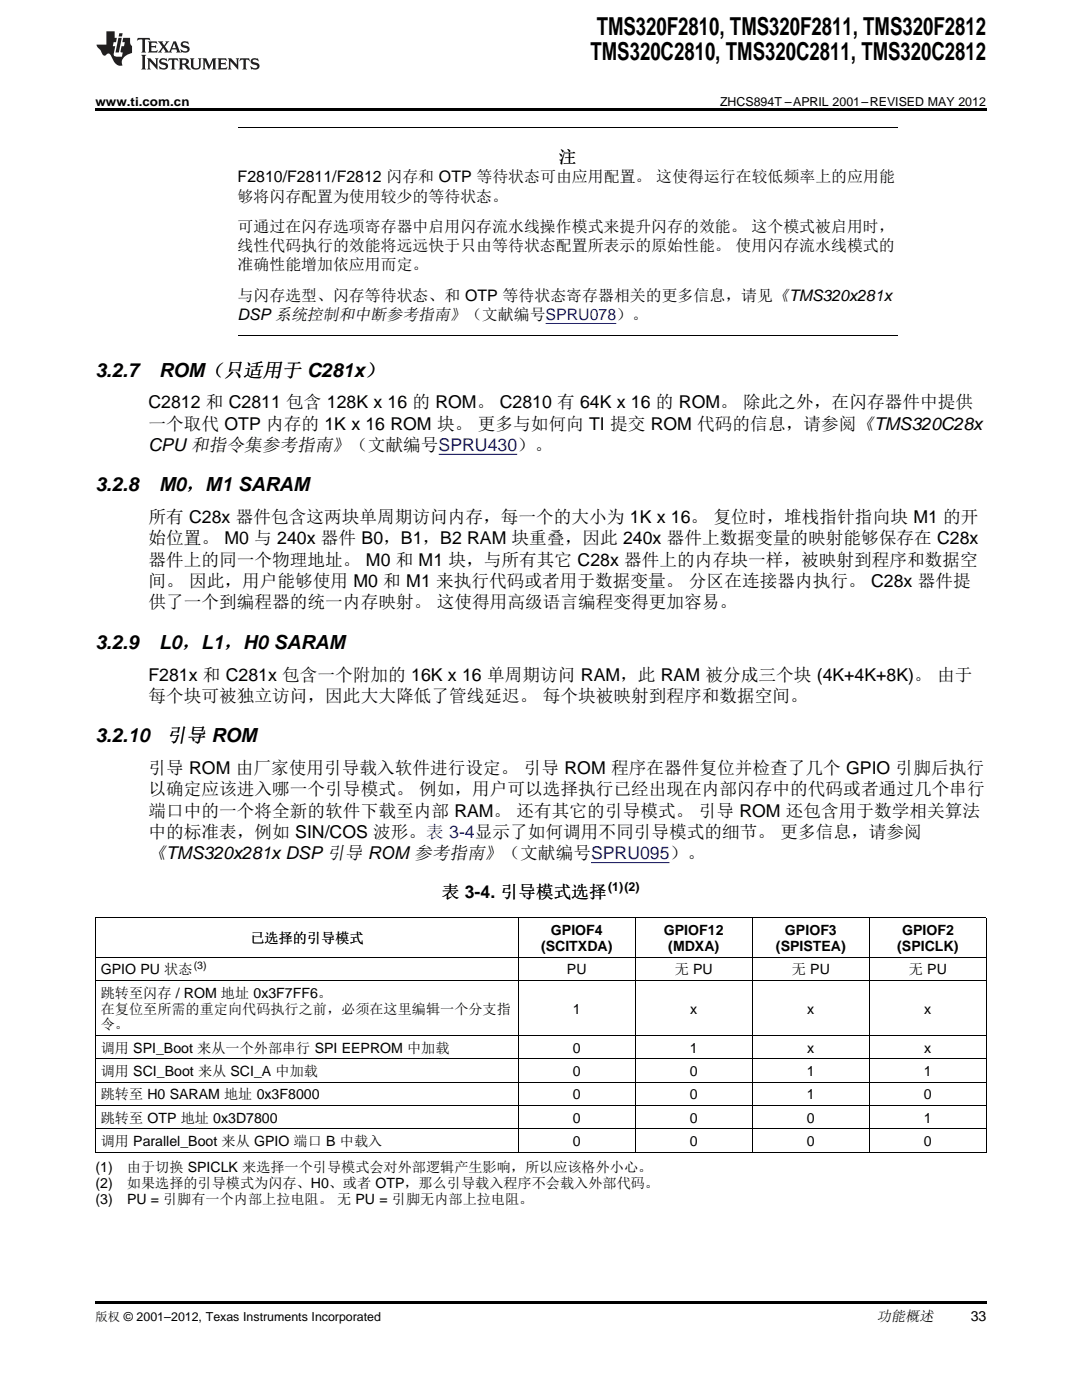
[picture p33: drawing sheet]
<svg xmlns="http://www.w3.org/2000/svg" width="216mm" height="279mm" viewBox="0 0 216 279" stroke-linecap="round" stroke-linejoin="round" font-family="sans-serif">
<defs><g id="words">
<g font-size="4.9">
<text x="117.8" y="12">TMS320C2810, TMS320C2811, TMS320C2812</text>
<text x="119.1" y="7.1">TMS320F2810, TMS320F2811, TMS320F2812</text>
</g>
<g font-size="3.9">
<text x="19" y="75.1">3.2.7</text>
<text x="31.7" y="75.1">ROM（只适用于 C281x）</text>
<text x="19" y="98.1">3.2.8</text>
<text x="31.7" y="98.1">M0，M1 SARAM</text>
<text x="19" y="129.5">3.2.9</text>
<text x="31.7" y="129.5">L0，L1，H0 SARAM</text>
<text x="19" y="148.2">3.2.10</text>
<text x="33.3" y="148.2">引导 ROM</text>
</g>
<text font-size="3.6" x="29.6" y="171.4">《TMS320x281x DSP 引导 ROM 参考指南》（文献编号SPRU095）。</text>
<g font-size="3.5">
<text x="111.5" y="32.5">注</text>
<text x="29.6" y="81.5">C2812 和 C2811 包含 128K x 16 的 ROM。 C2810 有 64K x 16 的 ROM。 除此之外，在闪存器件中提供</text>
<text x="29.6" y="85.7">一个取代 OTP 内存的 1K x 16 ROM 块。 更多与如何向 TI 提交 ROM 代码的信息，请参阅《TMS320C28x</text>
<text x="29.6" y="90">CPU 和指令集参考指南》（文献编号SPRU430）。</text>
<text x="29.6" y="104.4">所有 C28x 器件包含这两块单周期访问内存，每一个的大小为 1K x 16。 复位时，堆栈指针指向块 M1 的开</text>
<text x="29.6" y="108.7">始位置。 M0 与 240x 器件 B0，B1，B2 RAM 块重叠，因此 240x 器件上数据变量的映射能够保存在 C28x</text>
<text x="29.6" y="112.9">器件上的同一个物理地址。 M0 和 M1 块，与所有其它 C28x 器件上的内存块一样，被映射到程序和数据空</text>
<text x="29.6" y="117.1">间。 因此，用户能够使用 M0 和 M1 来执行代码或者用于数据变量。 分区在连接器内执行。 C28x 器件提</text>
<text x="29.6" y="121.4">供了一个到编程器的统一内存映射。 这使得用高级语言编程变得更加容易。</text>
<text x="29.6" y="135.8">F281x 和 C281x 包含一个附加的 16K x 16 单周期访问 RAM，此 RAM 被分成三个块 (4K+4K+8K)。 由于</text>
<text x="29.6" y="140.1">每个块可被独立访问，因此大大降低了管线延迟。 每个块被映射到程序和数据空间。</text>
<text x="29.6" y="154.5">引导 ROM 由厂家使用引导载入软件进行设定。 引导 ROM 程序在器件复位并检查了几个 GPIO 引脚后执行</text>
<text x="29.6" y="158.8">以确定应该进入哪一个引导模式。 例如，用户可以选择执行已经出现在内部闪存中的代码或者通过几个串行</text>
<text x="29.6" y="163">端口中的一个将全新的软件下载至内部 RAM。 还有其它的引导模式。 引导 ROM 还包含用于数学相关算法</text>
<text x="29.6" y="167.2">中的标准表，例如 SIN/COS 波形。表 3-4显示了如何调用不同引导模式的细节。 更多信息，请参阅</text>
<text x="88.2" y="179.2">表 3-4. 引导模式选择</text>
</g>
<g font-size="3.2">
<text x="47.4" y="36.3">F2810/F2811/F2812 闪存和 OTP 等待状态可由应用配置。 这使得运行在较低频率上的应用能</text>
<text x="47.4" y="40.2">够将闪存配置为使用较少的等待状态。</text>
<text x="47.4" y="46.2">可通过在闪存选项寄存器中启用闪存流水线操作模式来提升闪存的效能。 这个模式被启用时，</text>
<text x="47.4" y="50.1">线性代码执行的效能将远远快于只由等待状态配置所表示的原始性能。 使用闪存流水线模式的</text>
<text x="47.4" y="54">准确性能增加依应用而定。</text>
<text x="47.4" y="60">与闪存选型、闪存等待状态、和 OTP 等待状态寄存器相关的更多信息，请见《TMS320x281x</text>
<text x="47.4" y="63.9">DSP 系统控制和中断参考指南》（文献编号SPRU078）。</text>
</g>
<text font-size="2.9" x="175" y="263.6">功能概述</text>
<g font-size="2.8">
<text x="50" y="188.2">已选择的引导模式</text>
<text x="107.9" y="189.8">(SCITXDA)</text>
<text x="109.9" y="186.6">GPIOF4</text>
<text x="132.5" y="186.6">GPIOF12</text>
<text x="133.3" y="189.8">(MDXA)</text>
<text x="154.8" y="189.8">(SPISTEA)</text>
<text x="156.6" y="186.6">GPIOF3</text>
<text x="179" y="189.8">(SPICLK)</text>
<text x="180" y="186.6">GPIOF2</text>
<text x="20.1" y="194.5">GPIO PU 状态</text>
<text x="113.1" y="194.5">PU</text>
<text x="134.7" y="194.5">无 PU</text>
<text x="158" y="194.5">无 PU</text>
<text x="181.4" y="194.5">无 PU</text>
<text x="20.1" y="199.1">跳转至闪存 / ROM 地址 0x3F7FF6。</text>
<text x="20.1" y="202.3">在复位至所需的重定向代码执行之前，必须在这里编辑一个分支指</text>
<text x="114.3" y="202.3">1</text>
<text x="137.7" y="202.3">x</text>
<text x="161.1" y="202.3">x</text>
<text x="184.4" y="202.3">x</text>
<text x="20.1" y="205.5">令。</text>
<text x="20.1" y="210.1">调用 SPI_Boot 来从一个外部串行 SPI EEPROM 中加载</text>
<text x="20.1" y="214.8">调用 SCI_Boot 来从 SCI_A 中加载</text>
<text x="114.3" y="210.1">0</text>
<text x="114.3" y="214.8">0</text>
<text x="137.7" y="210.1">1</text>
<text x="137.7" y="214.8">0</text>
<text x="161" y="214.8">1</text>
<text x="161.1" y="210.1">x</text>
<text x="184.4" y="214.8">1</text>
<text x="184.4" y="210.1">x</text>
<text x="20.1" y="219.4">跳转至 H0 SARAM 地址 0x3F8000</text>
<text x="114.3" y="219.4">0</text>
<text x="137.7" y="219.4">0</text>
<text x="161" y="219.4">1</text>
<text x="184.4" y="219.4">0</text>
<text x="20.1" y="224.1">跳转至 OTP 地址 0x3D7800</text>
<text x="114.3" y="224.1">0</text>
<text x="137.7" y="224.1">0</text>
<text x="161" y="224.1">0</text>
<text x="184.4" y="224.1">1</text>
<text x="19" y="233.9">(1)</text>
<text x="20.1" y="228.7">调用 Parallel_Boot 来从 GPIO 端口 B 中载入</text>
<text x="25.3" y="233.9">由于切换 SPICLK 来选择一个引导模式会对外部逻辑产生影响，所以应该格外小心。</text>
<text x="114.3" y="228.7">0</text>
<text x="137.7" y="228.7">0</text>
<text x="161" y="228.7">0</text>
<text x="184.4" y="228.7">0</text>
<text x="19" y="237.1">(2)</text>
<text x="25.3" y="237.1">如果选择的引导模式为闪存、H0、或者 OTP，那么引导载入程序不会载入外部代码。</text>
<text x="19" y="240.2">(3)</text>
<text x="25.4" y="240.2">PU = 引脚有一个内部上拉电阻。 无 PU = 引脚无内部上拉电阻。</text>
<text x="193.7" y="263.6">33</text>
</g>
<g font-size="2.5">
<text x="19" y="21.1">www.ti.com.cn</text>
<text x="143.7" y="21.1">ZHCS894T –APRIL 2001–REVISED MAY 2012</text>
<text x="121.3" y="177.8">(1)(2)</text>
<text x="19" y="263.6">版权 © 2001–2012, Texas Instruments Incorporated</text>
</g>
<text font-size="2.1" x="38.7" y="193.3">(3)</text>
</g></defs>
<g fill="#231f20">
<path d="M27.5 7.6l-.1 .5 .4-.2h.6v.1v2.1l-.2 .4h1l-.3-.4v-2.1l.1-.1h.5l.5 .2-.2-.5zM29.5 8.3l.2 .3v1.5l-.2 .4h1.8l.2-.6a1.04 1.04 0 0 1-1.3 .2v-.7h.6l.3 .2v-.6l-.3 .2h-.6v-.6l.8-.1 .4 .3-.2-.5zM31.5 8.3l.9 1.1-.9 1.1h.8l-.2-.2 .5-.7 .4 .7-.2 .2h1.5l-.1-.2 .1-.4h.9l.1 .4-.2 .2h1l-.3-.3-.7-1.9h-.5l-.9 2-.8-1 .9-1h-.8l.1 .3-.3 .5-.4-.6 .2-.2zM34.7 8.6l.4 1h-.7zM36.3 8.4a.63 .63 0 0 0-.2 .7 .63 .63 0 0 0 .6 .4l.6 .2 .1 .2a.75 .75 0 0 1-.7 .4 .75 .75 0 0 1-.6-.5l.1 .7 .1-.1a1.11 1.11 0 0 0 1.5-.6 1.13 1.13 0 0 0-1.2-.8l-.1-.4a1.04 1.04 0 0 1 1.2 .2l-.2-.5-.1 .1-.5-.2zM28.2 10.9l.2 .4v2.2l-.2 .4h1l-.3-.4v-2.2l.3-.4zM29.3 11.6l.3 .4v1.5l-.3 .4h.8l-.2-.4v-1.3l1.5 1.7v-1.9l.2-.4h-.7l.2 .4v.9l-1.1-1.3zM32 11.8a.62 .62 0 0 0-.2 .7 .62 .62 0 0 0 .6 .4l.6 .1 .1 .3a.76 .76 0 0 1-.7 .3 .76 .76 0 0 1-.6-.4l.1 .7 .1-.1a1.11 1.11 0 0 0 1.5-.6 1.13 1.13 0 0 0-1.2-.8l-.1-.4a1.04 1.04 0 0 1 1.2 .2l-.2-.6-.1 .1-.5-.1zM33.7 11.6l-.2 .6a.61 .61 0 0 1 .8-.3v1.6l-.2 .4h.9l-.2-.4v-1.6a.63 .63 0 0 1 .8 .3l-.2-.6zM35.6 11.6l.3 .4v1.5l-.3 .4h1l-.2-.2v-.8l.5 .2a.76 .76 0 0 0 1.2 .7l-1-1a.58 .58 0 0 0 .6-.5 .58 .58 0 0 0-.5-.6zM36.4 11.9h.1a.45 .45 0 0 1 .5 .1 .45 .45 0 0 1 .1 .5l-.7 .2zM37.9 11.6l.2 .2a2.17 2.17 0 0 0 .3 1.9 .99 .99 0 0 0 1.6-.6v-1.1l.2-.4h-.7l.2 .2a1.92 1.92 0 0 1-.2 1.8 .6 .6 0 0 1-.9-.5v-1.1l.2-.4zM40.4 11.6l.2 .4v1.5l-.2 .4h.7l-.2-.4v-1.4l.8 1.8 .8-1.8v1.4l-.2 .4h.9l-.2-.4v-1.5l.2-.4h-.8l-.6 1.5-.6-1.5zM43.4 11.6l.2 .4v1.5l-.2 .4h1.8l.2-.6a1.04 1.04 0 0 1-1.3 .1v-.6h.5l.4 .2v-.6l-.4 .2h-.5v-.7h.8l.3 .3-.1-.6zM45.5 11.6l.2 .4v1.5l-.2 .4h.7l-.2-.4v-1.3l1.5 1.7v-1.9l.2-.4h-.7l.2 .4v.9l-1.1-1.3zM47.9 11.6l-.1 .6a.61 .61 0 0 1 .8-.3v1.6l-.3 .4h1l-.3-.4 .1-1.6a.63 .63 0 0 1 .7 .3l-.1-.6zM50.2 11.8a.62 .62 0 0 0-.2 .7 .62 .62 0 0 0 .6 .4l.6 .1 .2 .3a.76 .76 0 0 1-.8 .3 .76 .76 0 0 1-.6-.4l.1 .7 .2-.1a1.11 1.11 0 0 0 1.5-.6 1.13 1.13 0 0 0-1.3-.8l-.1-.4a1.04 1.04 0 0 1 1.2 .2l-.1-.6-.2 .1-.5-.1z"/>
<path d="M21.2 6.3v2.6h-1.9l.1 .4 .7 .9a.91 .91 0 0 0 1 .8 .56 .56 0 0 1 .5-.3 .56 .56 0 0 1 .5 .3l.4 .8a1.53 1.53 0 0 0 1.9 1.2 1.54 1.54 0 0 1 1-2.1l.9-.3v-1.4a1.52 1.52 0 0 1-.3-1.6h-1.4l-.2 .8h.5l-.2 .8h-.4l-.2 1v.2l.4 .1-.2 .8a1.93 1.93 0 0 1-1.6-.3l.3-1.8h-.5l.2-.8h.4l.2-.8h-.4v-1.3zM23.6 7.6l-.6 2.9h.7l.6-2.9zM23.8 6.6l-.1 .7h.6l.2-.7z"/>
</g>
<path d="M19 21.6h177.8v.6h-177.8zM19 259.7h177.8v.5h-177.8z" fill="#000"/>
<g fill="none" stroke="#000" stroke-width=".2">
<path d="M47.4 25.4h131.7M47.4 67h131.7M19 195.7h177.8M19 191h177.8M19 183.2h177.8M19.1 183.2v46.8M103.4 183.2v46.8M126.7 183.2v46.8M150.1 183.2v46.8M173.4 183.2v46.8M196.8 183.2v46.8M19 216h177.8"/>
<path d="M19 211.3h177.8M19 206.7h177.8M19 230h177.8M19 225.3h177.8M19 220.6h177.8"/>
</g>
<path d="M108.9 64.6h14.1M87.5 90.7h15.7M117.9 172.2h15.7" fill="none" stroke="#00f" stroke-width=".2"/>
<use href="#words"/>
</svg>
